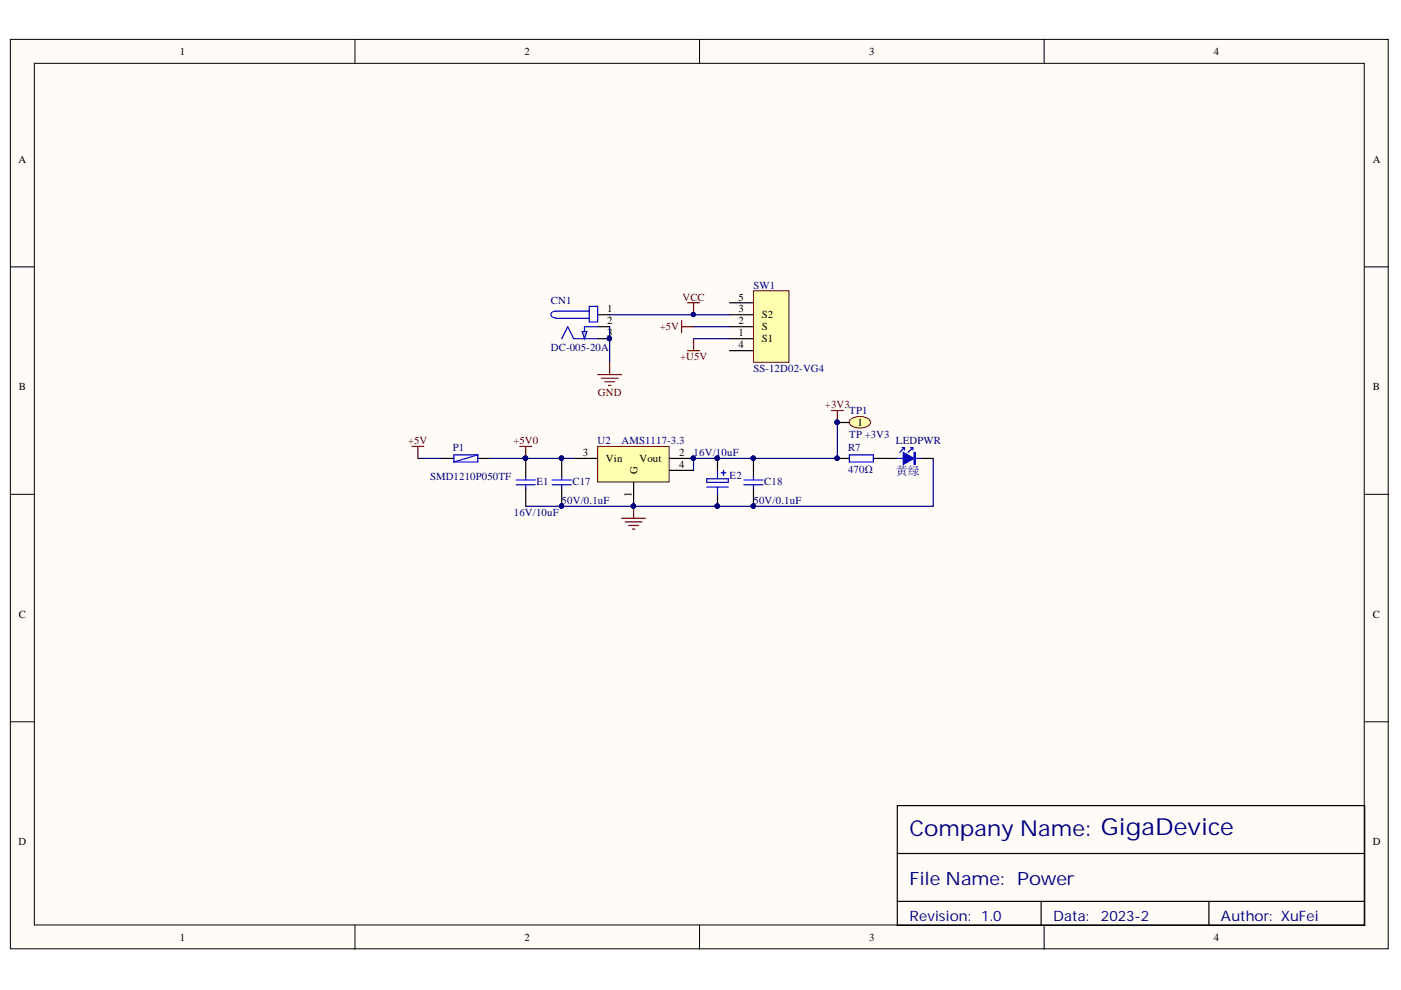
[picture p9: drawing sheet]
<svg xmlns="http://www.w3.org/2000/svg" width="297mm" height="210mm" viewBox="0 0 297 210" stroke-linecap="round" stroke-linejoin="round" font-family="sans-serif">
<defs><g id="words">
<text font-size="4.6" fill="#000080" x="192.8" y="177.2">Company Name: GigaDevice</text>
<text font-size="3.9" fill="#000080" x="192.8" y="187.6">File Name: Power</text>
<g font-size="3" fill="#000080">
<text x="192.8" y="195.4">Revision:</text>
<text x="208" y="195.4">1.0</text>
<text x="223.3" y="195.4">Data:</text>
<text x="233.4" y="195.4">2023-2</text>
<text x="258.9" y="195.4">Author: XuFei</text>
</g>
<text font-size="2.5" fill="#000080" x="189.9" y="100.7">黄绿</text>
<g font-size="2.3">
<text x="38.1" y="11.7">1</text>
<text x="111.2" y="11.7">2</text>
<text x="184.3" y="11.7">3</text>
<text x="257.4" y="11.7">4</text>
<text x="3.9" y="34.5">A</text>
<text x="291.1" y="34.5">A</text>
<text x="156.5" y="63.7">5</text>
<text x="128.7" y="66.2">1</text>
<text x="128.7" y="71.3">3</text>
<text x="128.7" y="68.8">2</text>
<text x="156.5" y="66.2">3</text>
<text x="156.5" y="68.8">2</text>
<text x="156.5" y="71.3">1</text>
<text x="161.5" y="67.5">S2</text>
<text x="161.5" y="70.1">S</text>
<text x="156.5" y="73.9">4</text>
<text x="161.5" y="72.6">S1</text>
<text x="4" y="82.7">B</text>
<text x="291.1" y="82.7">B</text>
<text x="181.8" y="90.3">1</text>
<text x="123.6" y="96.7">3</text>
<text x="128.5" y="97.9">Vin</text>
<text x="135.1" y="100.5" transform="rotate(-90 135.1 100.5)">G</text>
<text x="135.6" y="97.9">Vout</text>
<text x="144" y="96.7">2</text>
<text x="144" y="99.2">4</text>
<text x="133.9" y="105.5" transform="rotate(-90 133.9 105.5)">1</text>
<text x="4" y="131">C</text>
<text x="291.1" y="131">C</text>
<text x="3.9" y="179.2">D</text>
<text x="291.1" y="179.2">D</text>
<text x="38.1" y="199.5">1</text>
<text x="111.2" y="199.5">2</text>
<text x="184.3" y="199.5">3</text>
<text x="257.4" y="199.5">4</text>
</g>
<g font-size="2.3" fill="#000080">
<text x="116.8" y="64.5">CN1</text>
<text x="159.8" y="61.2">SW1</text>
<text x="116.8" y="74.4">DC-005-20A</text>
<text x="159.8" y="78.9">SS-12D02-VG4</text>
<text x="180.1" y="87.8">TP1</text>
<text x="96" y="95.7">P1</text>
<text x="126.7" y="94.1">U2</text>
<text x="131.8" y="94.1">AMS1117-3.3</text>
<text x="179.8" y="95.7">R7</text>
<text x="180.1" y="92.9">TP +3V3</text>
<text x="189.9" y="94.1">LEDPWR</text>
<text x="91.2" y="101.7">SMD1210P050TF</text>
<text x="147.1" y="96.7">16V/10uF</text>
<text x="154.7" y="101.5">E2</text>
<text x="179.8" y="100.2">470Ω</text>
<text x="113.7" y="102.7">E1</text>
<text x="119.1" y="106.9">50V/0.1uF</text>
<text x="121.4" y="102.7">C17</text>
<text x="159.8" y="106.9">50V/0.1uF</text>
<text x="162" y="102.7">C18</text>
<text x="108.9" y="109.4">16V/10uF</text>
</g>
<g font-size="2.3" fill="#800000">
<text x="144.7" y="63.7">VCC</text>
<text x="139.9" y="70.1">+5V</text>
<text x="144.2" y="76.4">+U5V</text>
<text x="126.8" y="84">GND</text>
<text x="174.9" y="86.5">+3V3</text>
<text x="86.5" y="94.1">+5V</text>
<text x="108.8" y="94.1">+5V0</text>
</g>
</g></defs>
<g fill="#fffcf8" stroke="#000" stroke-width=".21">
<path d="M2.2 8.4h292.1v192.8h-292.1z"/>
<path d="M7.3 13.4h281.9v182.7h-281.9z"/>
</g>
<path d="M75.3 8.4v5M148.3 8.4v5M221.4 8.4v5M2.2 56.6h5.1M289.3 56.6h5.1M2.2 104.8h5.1M289.3 104.8h5.1M2.2 153h5.1M289.3 153h5.1M75.3 196.2v5.1M148.3 196.2v5.1M221.4 196.2v5.1" fill="none" stroke="#000" stroke-width=".21"/>
<path d="M190.2 170.8h99.1v25.4h-99.1zM190.2 181h99.1M190.2 191.1h99.1M220.7 191.1v5.1M256.3 191.1v5.1" fill="none" stroke="#000" stroke-width=".25"/>
<path d="M126.7 94.7h15.2v7.5h-15.2z" fill="#ffffb0" stroke="#800000" stroke-width=".21"/>
<g fill="none" stroke="#000" stroke-width=".25">
<path d="M111.5 97.2v3.8M119.1 97.2v3.8M121.6 97.2h5.1M142 97.2h5M142 99.7h5M152.1 97.2v2.5M159.7 97.2v3.8M187.7 97.2h2.5M195.3 97.2h2.6M111.5 103.5v3.8M119.1 103.5v3.8M134.3 102.3v5"/>
<path d="M152.1 104.8v2.5M159.7 103.5v3.8"/>
</g>
<g fill="#000080" stroke="#000080" stroke-width=".21">
<circle cx="134.3" cy="107.3" r=".46"/>
<circle cx="147" cy="97.1" r=".46"/>
<circle cx="111.4" cy="97.1" r=".46"/>
<circle cx="152.1" cy="97.1" r=".46"/>
<circle cx="152.1" cy="107.3" r=".46"/>
<circle cx="119" cy="107.3" r=".46"/>
<circle cx="119" cy="97.1" r=".46"/>
<circle cx="159.7" cy="107.3" r=".46"/>
<circle cx="159.7" cy="97.1" r=".46"/>
<circle cx="177.5" cy="89.5" r=".46"/>
</g>
<g fill="none" stroke="#00f" stroke-width=".25">
<path d="M152.1 99.7v1.8M153.4 99.7v1M109.4 102.8h4.1M109.4 101.8h4.1M111.5 101v.8M111.5 102.8v.7M117.1 102.8h4M117.1 101.8h4M119.1 101v.8M119.1 102.8v.7M149.8 101.5h4.6v.8h-4.6zM149.8 103.3h4.6"/>
<path d="M152.1 103.3v1.5M152.9 100.2h1M157.7 102.8h4.1M157.7 101.8h4.1M159.7 101v.8M159.7 102.8v.7"/>
</g>
<path d="M176.3 87h2.5M177.5 87v2.6M131.8 109.9h5.1M132.6 110.6h3.5M133.3 111.4h2.1M134.1 112.2h.5M134.3 107.3v2.6" fill="none" stroke="#800000" stroke-width=".25"/>
<path d="M191.5 95.9l2.3 1.3-2.3 1.3z" fill="#00f"/>
<path d="M180.1 96.4h5.1v1.6h-5.1zM190.2 97.2h1.3M191.3 94.9h.5M191.5 95.9l2.3 1.3-2.3 1.3zM191.8 94.9l-1 1M191.8 94.9v.5M193 94.9h.5M193.5 94.9l-1 1M193.5 94.9v.5M193.8 95.9h.3v2.6h-.3zM193.9 95.9v2.6M194.1 97.2h1.2" fill="none" stroke="#00f" stroke-width=".25"/>
<path d="M177.5 97.2h2.6M185.2 97.2h2.5" fill="none" stroke="#000" stroke-width=".25"/>
<g fill="#000080" stroke="#000080" stroke-width=".21">
<circle cx="177.5" cy="97.1" r=".46"/>
<circle cx="159.7" cy="107.3" r=".46"/>
<circle cx="152.1" cy="107.3" r=".46"/>
<circle cx="134.3" cy="107.3" r=".46"/>
<circle cx="119" cy="107.3" r=".46"/>
</g>
<path d="M197.9 97.2v10.1h-86.4" fill="none" stroke="#000080" stroke-width=".25"/>
<path d="M180.4 88.9a3.3 3.3 0 0 1 4.1 .3 1.05 1.05 0 0 1-1 1.4 3.2 3.2 0 0 1-3.4-.7v-.4z" fill="#ffffb0" stroke="#800000" stroke-width=".21"/>
<path d="M93.7 97.2h2.5M101.3 97.2h2.5M177.5 89.6h2.6" fill="none" stroke="#000" stroke-width=".25"/>
<g fill="#000080" stroke="#000080" stroke-width=".21">
<circle cx="177.5" cy="89.5" r=".46"/>
<circle cx="147" cy="97.1" r=".46"/>
<circle cx="152.1" cy="97.1" r=".46"/>
<circle cx="159.7" cy="97.1" r=".46"/>
<circle cx="177.5" cy="97.1" r=".46"/>
<circle cx="111.4" cy="97.1" r=".46"/>
<circle cx="119" cy="97.1" r=".46"/>
</g>
<path d="M145.8 74.3h2.5M147 71.8v2.5" fill="none" stroke="#800000" stroke-width=".25"/>
<path d="M88.6 97.2h5.1M103.8 97.2h17.8M177.5 89.6v7.6h-30.5v2.5" fill="none" stroke="#000080" stroke-width=".25"/>
<path d="M101.3 96.4v1.6h-5.1M101.3 96.4h-5.1v1.6M101.3 96.4l-5.1 1.6" fill="none" stroke="#00f" stroke-width=".25"/>
<path d="M159.7 61.7h7.6v15.1h-7.6z" fill="#ffffb0" stroke="#800000" stroke-width=".21"/>
<path d="M126.7 66.7h2.6M126.7 69.3h2.6M126.7 71.8h2.6M154.7 64.2h5M154.7 66.7h5M154.7 69.3h5M154.7 71.8h5M154.7 74.3h5" fill="none" stroke="#000" stroke-width=".25"/>
<circle cx="129.2" cy="71.8" r=".46" fill="#000080" stroke="#000080" stroke-width=".21"/>
<path d="M117.8 67.5h7.1M121.6 71.8h5.1M124.9 65h1.8v3.3h-1.8zM124.9 65.7v.3h-7.1a.75 .75 0 0 0-1 .7 .75 .75 0 0 0 1 .7" fill="none" stroke="#00f" stroke-width=".25"/>
<path d="M123.4 70.3h1l-.5 1.5z" fill="#c0c0c0"/>
<path d="M120.4 69.3l1.2 2.5zM120.4 69.3l-1.3 2.5zM123.4 70.3h1l-.5 1.5zM126.7 69.3h-2.8v1" fill="none" stroke="#00f" stroke-width=".25"/>
<g fill="#000080" stroke="#000080" stroke-width=".21">
<circle cx="129.2" cy="71.8" r=".46"/>
<circle cx="147" cy="66.7" r=".46"/>
<circle cx="111.4" cy="97.1" r=".46"/>
</g>
<path d="M129.3 69.3v7.6M129.3 66.7h25.4M147 69.3h7.7M147 71.8h7.7" fill="none" stroke="#000080" stroke-width=".25"/>
<g fill="none" stroke="#800000" stroke-width=".25">
<path d="M126.7 79.4h5.1M129.3 76.9v2.5M144.5 68v2.5M144.5 69.3h2.5M145.8 64.2h2.5M147 64.2v2.5M87.3 94.7h2.6M88.6 94.7v2.5M110.2 94.7h2.5M111.5 94.7v2.5M127.5 80.2h3.5M128.2 80.9h2.1"/>
<path d="M129 81.7h.5"/>
</g>
<use href="#words"/>
</svg>
